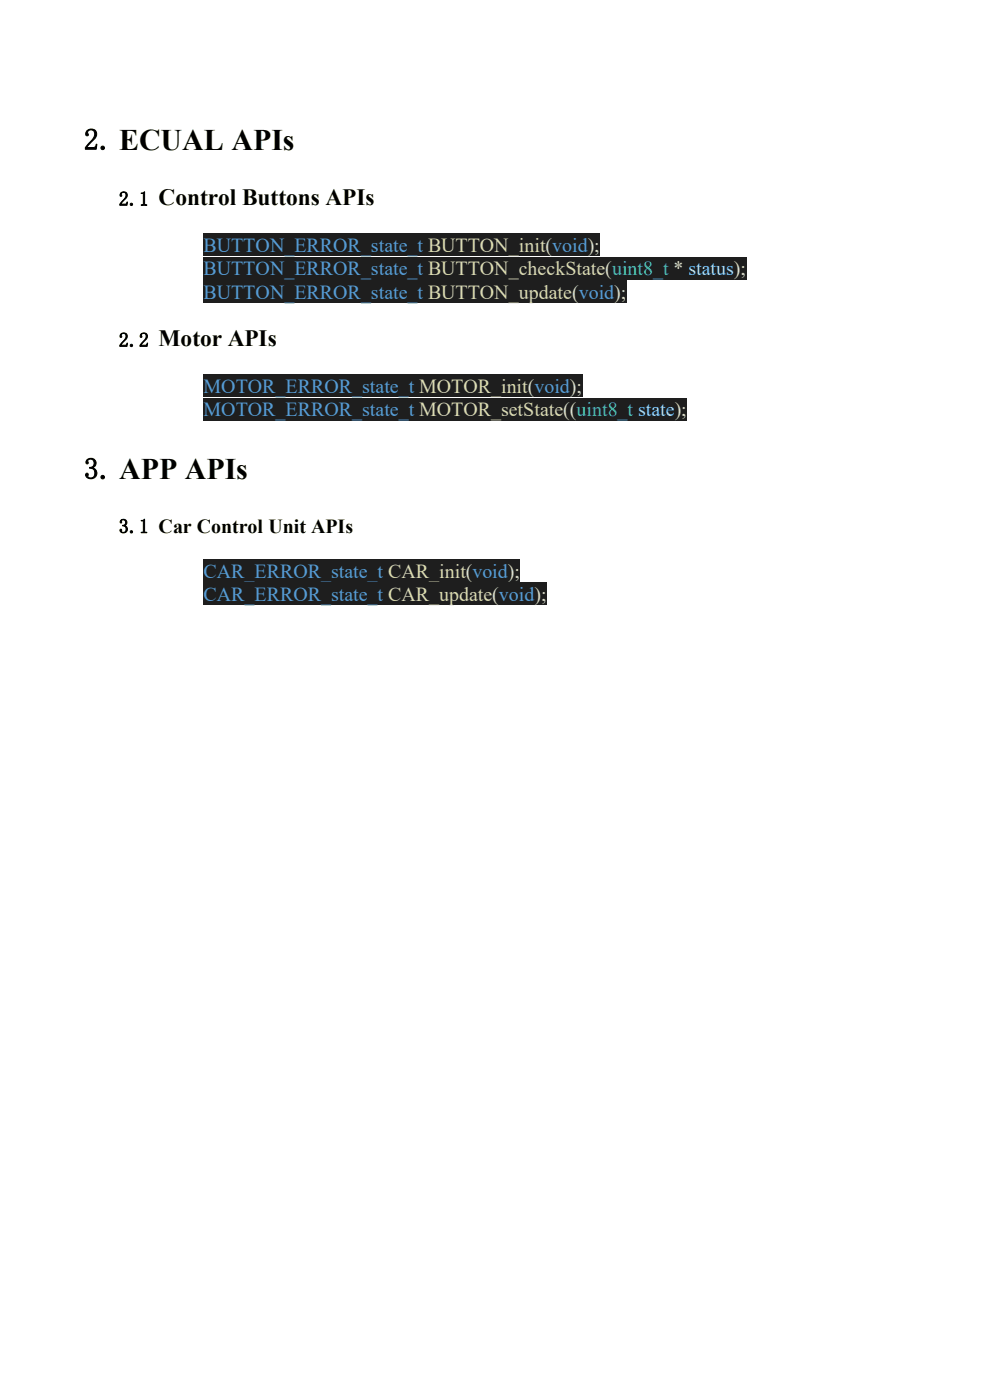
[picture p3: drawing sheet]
<svg xmlns="http://www.w3.org/2000/svg" width="210mm" height="297mm" viewBox="0 0 210 297" stroke-linecap="round" stroke-linejoin="round" font-family="sans-serif">
<defs><g id="words">
<g font-size="6.4">
<text x="17.8" y="31.8">2. ECUAL APIs</text>
<text x="17.8" y="101.6">3. APP APIs</text>
</g>
<g font-size="5">
<text x="33.7" y="43.6">Control Buttons APIs</text>
<text x="33.7" y="73.5">Motor APIs</text>
</g>
<g font-size="4.2">
<text x="25.2" y="43.6">2.1</text>
<text x="25.2" y="73.6">2.2</text>
<text x="25.2" y="113.1">3.1 Car Control Unit APIs</text>
</g>
<g font-size="4.2" fill="#569cd6">
<text x="43.2" y="53.4">BUTTON_ERROR_state_t</text>
<text x="43.2" y="58.4">BUTTON_ERROR_state_t</text>
<text x="43.2" y="63.4">BUTTON_ERROR_state_t</text>
<text x="122.8" y="63.4">void</text>
<text x="43.2" y="83.3">MOTOR_ERROR_state_t</text>
<text x="43.2" y="88.3">MOTOR_ERROR_state_t</text>
<text x="43.2" y="122.6">CAR_ERROR_state_t</text>
<text x="43.2" y="127.4">CAR_ERROR_state_t</text>
</g>
<g font-size="4.2" fill="#dcdcaa">
<text x="90.8" y="53.4">BUTTON_init</text>
<text x="90.8" y="58.4">BUTTON_checkState(</text>
<text x="90.8" y="63.4">BUTTON_update</text>
<text x="88.9" y="83.3">MOTOR_init</text>
<text x="88.9" y="88.3">MOTOR_setState((uint8_t</text>
<text x="82.3" y="122.6">CAR_init</text>
<text x="82.3" y="127.4">CAR_update(void</text>
</g>
<g font-size="4.2" fill="#d4d4d4">
<text x="115.7" y="53.4">(void</text>
<text x="124.7" y="53.4">);</text>
<text x="142.9" y="58.4">*</text>
<text x="155.7" y="58.4">);</text>
<text x="121.4" y="63.4">(</text>
<text x="130.3" y="63.4">);</text>
<text x="112" y="83.3">(void</text>
<text x="120.9" y="83.3">);</text>
<text x="143.1" y="88.3">);</text>
<text x="98.8" y="122.6">(void</text>
<text x="107.7" y="122.6">);</text>
<text x="113.4" y="127.4">);</text>
</g>
<text font-size="4.2" fill="#4ec9b0" x="129.8" y="58.4">uint8_t</text>
<g font-size="4.2" fill="#9cdcfe">
<text x="146" y="58.4">status</text>
<text x="135.3" y="88.3">state</text>
</g>
</g></defs>
<g fill="#1e1e1e">
<path d="M43.2 49.4h46.5v4.9h-46.5z" fill-rule="evenodd"/>
<path d="M89.7 49.4h1.1v4.9h-1.1z" fill-rule="evenodd"/>
<path d="M90.8 49.4h24.9v4.9h-24.9z" fill-rule="evenodd"/>
<path d="M115.7 49.4h1.4v4.9h-1.4z" fill-rule="evenodd"/>
<path d="M117.1 49.4h7.6v4.9h-7.6z" fill-rule="evenodd"/>
<path d="M124.7 49.4h2.5v4.9h-2.5z" fill-rule="evenodd"/>
<path d="M43.2 54.4h46.5v4.9h-46.5z" fill-rule="evenodd"/>
<path d="M89.7 54.4h1.1v4.9h-1.1z" fill-rule="evenodd"/>
<path d="M90.8 54.4h37.6v4.9h-37.6z" fill-rule="evenodd"/>
<path d="M128.4 54.4h1.4v4.9h-1.4z" fill-rule="evenodd"/>
<path d="M129.8 54.4h12v4.9h-12z" fill-rule="evenodd"/>
<path d="M141.8 54.4h1.1v4.9h-1.1z" fill-rule="evenodd"/>
<path d="M142.9 54.4h2.1v4.9h-2.1z" fill-rule="evenodd"/>
<path d="M145 54.4h1v4.9h-1z" fill-rule="evenodd"/>
<path d="M146 54.4h9.7v4.9h-9.7z" fill-rule="evenodd"/>
<path d="M155.7 54.4h2.6v4.9h-2.6z" fill-rule="evenodd"/>
<path d="M43.2 59.5h46.5v4.8h-46.5z" fill-rule="evenodd"/>
<path d="M89.7 59.5h1.1v4.8h-1.1z" fill-rule="evenodd"/>
<path d="M90.8 59.5h30.6v4.8h-30.6z" fill-rule="evenodd"/>
<path d="M121.4 59.5h1.4v4.8h-1.4z" fill-rule="evenodd"/>
<path d="M122.8 59.5h7.5v4.8h-7.5z" fill-rule="evenodd"/>
<path d="M130.3 59.5h2.6v4.8h-2.6z" fill-rule="evenodd"/>
<path d="M43.2 79.3h44.7v4.9h-44.7z" fill-rule="evenodd"/>
<path d="M87.9 79.3h1v4.9h-1z" fill-rule="evenodd"/>
<path d="M88.9 79.3h23.1v4.9h-23.1z" fill-rule="evenodd"/>
<path d="M112 79.3h1.4v4.9h-1.4z" fill-rule="evenodd"/>
<path d="M113.4 79.3h7.5v4.9h-7.5z" fill-rule="evenodd"/>
<path d="M120.9 79.3h2.6v4.9h-2.6z" fill-rule="evenodd"/>
<path d="M43.2 84.4h44.7v4.8h-44.7z" fill-rule="evenodd"/>
<path d="M87.9 84.4h1v4.8h-1z" fill-rule="evenodd"/>
<path d="M88.9 84.4h30.6v4.8h-30.6z" fill-rule="evenodd"/>
<path d="M119.5 84.4h2.8v4.8h-2.8z" fill-rule="evenodd"/>
<path d="M122.3 84.4h12v4.8h-12z" fill-rule="evenodd"/>
<path d="M134.3 84.4h1.1v4.8h-1.1z" fill-rule="evenodd"/>
<path d="M135.4 84.4h7.7v4.8h-7.7z" fill-rule="evenodd"/>
<path d="M143.1 84.4h2.6v4.8h-2.6z" fill-rule="evenodd"/>
<path d="M43.2 118.6h38.1v4.9h-38.1z" fill-rule="evenodd"/>
<path d="M81.3 118.6h1v4.9h-1z" fill-rule="evenodd"/>
<path d="M82.3 118.6h16.5v4.9h-16.5z" fill-rule="evenodd"/>
<path d="M98.8 118.6h1.4v4.9h-1.4z" fill-rule="evenodd"/>
<path d="M100.2 118.6h7.5v4.9h-7.5z" fill-rule="evenodd"/>
<path d="M107.7 118.6h2.6v4.9h-2.6z" fill-rule="evenodd"/>
<path d="M43.2 123.5h38.1v4.8h-38.1z" fill-rule="evenodd"/>
<path d="M81.3 123.5h1v4.8h-1z" fill-rule="evenodd"/>
<path d="M82.3 123.5h22.1v4.8h-22.1z" fill-rule="evenodd"/>
<path d="M104.4 123.5h1.5v4.8h-1.5z" fill-rule="evenodd"/>
<path d="M105.9 123.5h7.5v4.8h-7.5z" fill-rule="evenodd"/>
<path d="M113.4 123.5h2.6v4.8h-2.6z" fill-rule="evenodd"/>
</g>
<use href="#words"/>
</svg>
